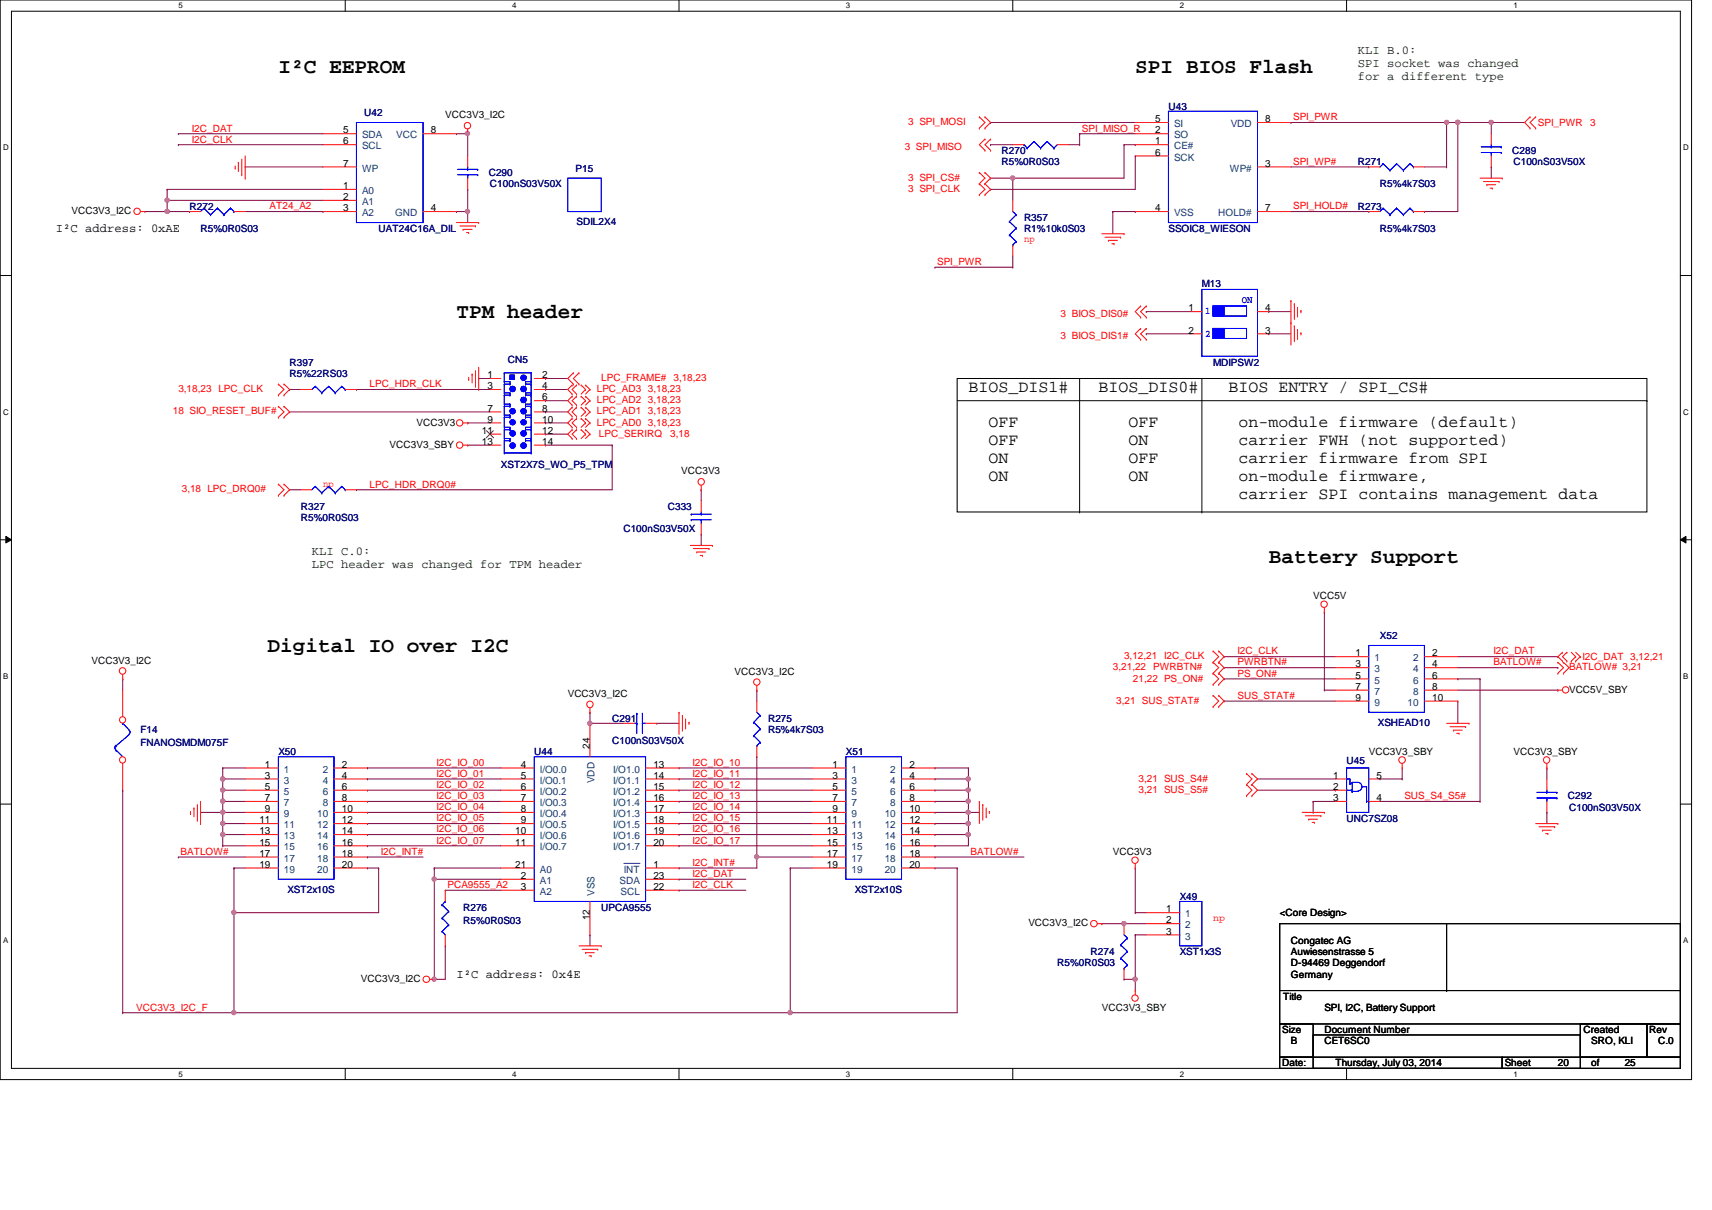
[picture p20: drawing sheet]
<svg xmlns="http://www.w3.org/2000/svg" width="297mm" height="210mm" viewBox="0 0 297 210" stroke-linecap="round" stroke-linejoin="round" font-family="sans-serif">
<defs><g id="words">
<g font-size="3.6">
<text x="48.3" y="12.7">I²C EEPROM</text>
<text x="197" y="12.7">SPI BIOS Flash</text>
<text x="79.2" y="55.2">TPM header</text>
<text x="220.1" y="97.6">Battery Support</text>
<text x="46.4" y="113.1">Digital IO over I2C</text>
</g>
<g font-size="2.9">
<text x="168" y="67.9">BIOS_DIS1#</text>
<text x="190.6" y="67.9">BIOS_DIS0#</text>
<text x="213.1" y="67.9">BIOS ENTRY / SPI_CS#</text>
<text x="171.5" y="74.1">OFF</text>
<text x="171.5" y="77.2">OFF</text>
<text x="195.8" y="74.1">OFF</text>
<text x="195.8" y="77.2">ON</text>
<text x="214.9" y="74.1">on-module firmware (default)</text>
<text x="214.9" y="77.2">carrier FWH (not supported)</text>
<text x="171.5" y="80.3">ON</text>
<text x="171.5" y="83.4">ON</text>
<text x="195.8" y="80.3">OFF</text>
<text x="195.8" y="83.4">ON</text>
<text x="214.9" y="80.3">carrier firmware from SPI</text>
<text x="214.9" y="83.4">on-module firmware,</text>
<text x="214.9" y="86.5">carrier SPI contains management data</text>
</g>
<g font-size="2.1" fill="#004000">
<text x="235.6" y="9.4">KLI B.0:</text>
<text x="235.6" y="11.6">SPI socket was changed</text>
<text x="235.6" y="13.9">for a different type</text>
<text x="54.1" y="96.3">KLI C.0:</text>
<text x="54.1" y="98.5">LPC header was changed for TPM header</text>
</g>
<g font-size="2.1">
<text x="9.7" y="40.3">I²C address: 0xAE</text>
<text x="79.2" y="169.6">I²C address: 0x4E</text>
</g>
<g font-size="1.7" fill="#f00">
<text x="33.3" y="22.8">I2C_DAT</text>
<text x="157.6" y="21.7">3 SPI_MOSI</text>
<text x="187.7" y="22.8">SPI_MISO_R</text>
<text x="224.4" y="20.9">SPI_PWR</text>
<text x="266.8" y="21.9">SPI_PWR</text>
<text x="275.9" y="21.9">3</text>
<text x="33.3" y="24.7">I2C_CLK</text>
<text x="157" y="26">3 SPI_MISO</text>
<text x="224.4" y="28.6">SPI_WP#</text>
<text x="157.6" y="31.4">3 SPI_CS#</text>
<text x="157.6" y="33.3">3 SPI_CLK</text>
<text x="46.8" y="36.3">AT24_A2</text>
<text x="177.7" y="42">np</text>
<text x="224.4" y="36.3">SPI_HOLD#</text>
<text x="162.6" y="46">SPI_PWR</text>
<text x="184" y="54.9">3 BIOS_DIS0#</text>
<text x="184" y="58.8">3 BIOS_DIS1#</text>
<text x="30" y="71.9">18 SIO_RESET_BUF#</text>
<text x="30.9" y="68">3,18,23 LPC_CLK</text>
<text x="64.1" y="67.2">LPC_HDR_CLK</text>
<text x="103.5" y="70">LPC_AD2 3,18,23</text>
<text x="103.5" y="71.9">LPC_AD1 3,18,23</text>
<text x="103.5" y="68">LPC_AD3 3,18,23</text>
<text x="104.3" y="66.1">LPC_FRAME# 3,18,23</text>
<text x="103.5" y="73.8">LPC_AD0 3,18,23</text>
<text x="103.9" y="75.7">LPC_SERIRQ</text>
<text x="116.3" y="75.7">3,18</text>
<text x="31.5" y="85.4">3,18 LPC_DRQ0#</text>
<text x="56" y="84.4">np</text>
<text x="64.1" y="84.6">LPC_HDR_DRQ0#</text>
<text x="214.7" y="113.5">I2C_CLK</text>
<text x="259.1" y="113.5">I2C_DAT</text>
<text x="193.1" y="116.3">3,21,22 PWRBTN#</text>
<text x="195" y="114.3">3,12,21 I2C_CLK</text>
<text x="196.6" y="118.2">21,22 PS_ON#</text>
<text x="214.7" y="117.4">PS_ON#</text>
<text x="214.7" y="115.4">PWRBTN#</text>
<text x="259.1" y="115.4">BATLOW#</text>
<text x="272.2" y="116.3">BATLOW# 3,21</text>
<text x="274.6" y="114.6">I2C_DAT 3,12,21</text>
<text x="193.7" y="122.1">3,21 SUS_STAT#</text>
<text x="214.7" y="121.2">SUS_STAT#</text>
<text x="75.7" y="132.8">I2C_IO_00</text>
<text x="75.7" y="134.7">I2C_IO_01</text>
<text x="75.7" y="136.7">I2C_IO_02</text>
<text x="120.1" y="132.8">I2C_IO_10</text>
<text x="120.1" y="134.7">I2C_IO_11</text>
<text x="120.1" y="136.7">I2C_IO_12</text>
<text x="197.5" y="137.5">3,21 SUS_S5#</text>
<text x="197.5" y="135.6">3,21 SUS_S4#</text>
<text x="75.7" y="138.6">I2C_IO_03</text>
<text x="75.7" y="140.5">I2C_IO_04</text>
<text x="75.7" y="142.5">I2C_IO_05</text>
<text x="120.1" y="138.6">I2C_IO_13</text>
<text x="120.1" y="140.5">I2C_IO_14</text>
<text x="120.1" y="142.5">I2C_IO_15</text>
<text x="243.7" y="138.6">SUS_S4_S5#</text>
<text x="31.3" y="148.3">BATLOW#</text>
<text x="66.1" y="148.3">I2C_INT#</text>
<text x="75.7" y="144.4">I2C_IO_06</text>
<text x="75.7" y="146.3">I2C_IO_07</text>
<text x="120.1" y="144.4">I2C_IO_16</text>
<text x="120.1" y="146.3">I2C_IO_17</text>
<text x="168.4" y="148.3">BATLOW#</text>
<text x="77.6" y="154.1">PCA9555_A2</text>
<text x="120.1" y="152.1">I2C_DAT</text>
<text x="120.1" y="154.1">I2C_CLK</text>
<text x="120.1" y="150.2">I2C_INT#</text>
<text x="210.5" y="159.7">np</text>
<text x="23.6" y="175.3">VCC3V3_I2C_F</text>
</g>
<g font-size="1.7">
<text x="59.5" y="23.2">5</text>
<text x="74.8" y="23.2">8</text>
<text x="77.3" y="20.5">VCC3V3_I2C</text>
<text x="200.4" y="23.2">2</text>
<text x="200.4" y="21.2">5</text>
<text x="219.5" y="21.2">8</text>
<text x="59.5" y="25.1">6</text>
<text x="59.5" y="28.9">7</text>
<text x="200.4" y="25.1">1</text>
<text x="200.4" y="27">6</text>
<text x="219.5" y="28.9">3</text>
<text x="59.5" y="32.8">1</text>
<text x="59.5" y="34.7">2</text>
<text x="12.4" y="37.1">VCC3V3_I2C</text>
<text x="59.5" y="36.7">3</text>
<text x="74.8" y="36.7">4</text>
<text x="200.4" y="36.7">4</text>
<text x="219.5" y="36.7">7</text>
<text x="206.2" y="54">1</text>
<text x="206.2" y="57.9">2</text>
<text x="219.5" y="54">4</text>
<text x="219.5" y="57.9">3</text>
<text x="84.6" y="65.6">1</text>
<text x="94.1" y="65.6">2</text>
<text x="84.6" y="67.5">3</text>
<text x="84.6" y="71.4">7</text>
<text x="94.1" y="67.5">4</text>
<text x="94.1" y="69.5">6</text>
<text x="94.1" y="71.4">8</text>
<text x="67.6" y="77.7">VCC3V3_SBY</text>
<text x="72.3" y="73.8">VCC3V3</text>
<text x="83.6" y="75.3">11</text>
<text x="83.6" y="77.2">13</text>
<text x="84.6" y="73.3">9</text>
<text x="94.1" y="73.3">10</text>
<text x="94.1" y="75.3">12</text>
<text x="94.1" y="77.2">14</text>
<text x="118.2" y="82.3">VCC3V3</text>
<text x="227.8" y="103.9">VCC5V</text>
<text x="235.2" y="113.9">1</text>
<text x="248.5" y="113.9">2</text>
<text x="15.9" y="115.1">VCC3V3_I2C</text>
<text x="127.5" y="117.1">VCC3V3_I2C</text>
<text x="235.2" y="115.8">3</text>
<text x="235.2" y="117.7">5</text>
<text x="235.2" y="119.7">7</text>
<text x="248.5" y="115.8">4</text>
<text x="248.5" y="117.7">6</text>
<text x="248.5" y="119.7">8</text>
<text x="98.5" y="120.9">VCC3V3_I2C</text>
<text x="235.2" y="121.6">9</text>
<text x="248.5" y="121.6">10</text>
<text x="272.2" y="120.1">VCC5V_SBY</text>
<text x="102.3" y="129.9" transform="rotate(-90 102.3 129.9)">24</text>
<text x="237.5" y="131">VCC3V3_SBY</text>
<text x="262.6" y="131">VCC3V3_SBY</text>
<text x="46" y="133.2">1</text>
<text x="46" y="135.1">3</text>
<text x="46" y="137">5</text>
<text x="59.3" y="133.2">2</text>
<text x="59.3" y="135.1">4</text>
<text x="59.3" y="137">6</text>
<text x="90.4" y="133.2">4</text>
<text x="90.4" y="135.1">5</text>
<text x="90.4" y="137">6</text>
<text x="113.4" y="137">15</text>
<text x="113.4" y="135.1">14</text>
<text x="113.4" y="133.2">13</text>
<text x="144.4" y="133.2">1</text>
<text x="144.4" y="135.1">3</text>
<text x="144.4" y="137">5</text>
<text x="157.8" y="133.2">2</text>
<text x="157.8" y="135.1">4</text>
<text x="157.8" y="137">6</text>
<text x="231.3" y="135.1">1</text>
<text x="231.3" y="137">2</text>
<text x="238.8" y="135.1">5</text>
<text x="45" y="142.8">11</text>
<text x="46" y="139">7</text>
<text x="46" y="140.9">9</text>
<text x="59.3" y="139">8</text>
<text x="59.3" y="140.9">10</text>
<text x="59.3" y="142.8">12</text>
<text x="90.4" y="139">7</text>
<text x="90.4" y="140.9">8</text>
<text x="90.4" y="142.8">9</text>
<text x="113.4" y="142.8">18</text>
<text x="113.4" y="140.9">17</text>
<text x="113.4" y="139">16</text>
<text x="143.5" y="142.8">11</text>
<text x="144.4" y="139">7</text>
<text x="144.4" y="140.9">9</text>
<text x="157.8" y="139">8</text>
<text x="157.8" y="140.9">10</text>
<text x="157.8" y="142.8">12</text>
<text x="231.3" y="139">3</text>
<text x="238.8" y="139">4</text>
<text x="45" y="144.7">13</text>
<text x="45" y="146.7">15</text>
<text x="45" y="148.6">17</text>
<text x="59.3" y="144.7">14</text>
<text x="59.3" y="146.7">16</text>
<text x="59.3" y="148.6">18</text>
<text x="89.4" y="144.7">10</text>
<text x="89.4" y="146.7">11</text>
<text x="113.4" y="146.7">20</text>
<text x="113.4" y="144.7">19</text>
<text x="143.5" y="144.7">13</text>
<text x="143.5" y="146.7">15</text>
<text x="143.5" y="148.6">17</text>
<text x="157.8" y="144.7">14</text>
<text x="157.8" y="146.7">16</text>
<text x="157.8" y="148.6">18</text>
<text x="193.1" y="148.3">VCC3V3</text>
<text x="45" y="150.5">19</text>
<text x="59.3" y="150.5">20</text>
<text x="89.4" y="150.5">21</text>
<text x="90.4" y="152.5">2</text>
<text x="90.4" y="154.4">3</text>
<text x="113.4" y="150.5">1</text>
<text x="113.4" y="152.5">23</text>
<text x="113.4" y="154.4">22</text>
<text x="143.5" y="150.5">19</text>
<text x="157.8" y="150.5">20</text>
<text x="102.3" y="159.7" transform="rotate(-90 102.3 159.7)">12</text>
<text x="178.4" y="160.7">VCC3V3_I2C</text>
<text x="202.4" y="158.3">1</text>
<text x="202.4" y="160.2">2</text>
<text x="222" y="159">&lt;Core Design&gt;</text>
<text x="202.4" y="162.1">3</text>
<text x="224" y="163.8">Congatec AG</text>
<text x="224" y="165.7">Auwiesenstrasse 5</text>
<text x="224" y="167.6">D-94469 Deggendorf</text>
<text x="62.6" y="170.3">VCC3V3_I2C</text>
<text x="222.6" y="173.4">Title</text>
<text x="224" y="169.6">Germany</text>
<text x="191.2" y="175.3">VCC3V3_SBY</text>
<text x="222.5" y="179.2">Size</text>
<text x="229.8" y="179.2">Document Number</text>
<text x="229.8" y="175.3">SPI, I2C, Battery Support</text>
<text x="274.7" y="179.2">Created</text>
<text x="286.1" y="179.2">Rev</text>
<text x="222.5" y="185">Date:</text>
<text x="224" y="181.1">B</text>
<text x="229.8" y="181.1">CET6SC0</text>
<text x="231.7" y="185">Thursday, July 03, 2014</text>
<text x="261.1" y="185">Sheet</text>
<text x="270.3" y="185">20</text>
<text x="276.1" y="181.1">SRO, KLI</text>
<text x="276.1" y="185">of</text>
<text x="281.9" y="185">25</text>
<text x="287.7" y="181.1">C.0</text>
</g>
<g font-size="1.7" fill="#000080">
<text x="63.2" y="20.2">U42</text>
<text x="202.7" y="19">U43</text>
<text x="99.9" y="29.8">P15</text>
<text x="173.8" y="26.7">R270</text>
<text x="173.8" y="28.7">R5%0R0S03</text>
<text x="235.6" y="28.7">R271</text>
<text x="262.4" y="26.7">C289</text>
<text x="262.6" y="28.7">C100nS03V50X</text>
<text x="84.8" y="30.6">C290</text>
<text x="85" y="32.5">C100nS03V50X</text>
<text x="239.4" y="32.5">R5%4k7S03</text>
<text x="32.9" y="36.4">R272</text>
<text x="34.8" y="40.2">R5%0R0S03</text>
<text x="65.7" y="40.2">UAT24C16A_DIL</text>
<text x="100" y="39.1">SDIL2X4</text>
<text x="177.7" y="38.3">R357</text>
<text x="177.7" y="40.2">R1%10k0S03</text>
<text x="202.7" y="40.2">SSOIC8_WIESON</text>
<text x="235.6" y="36.4">R273</text>
<text x="239.4" y="40.2">R5%4k7S03</text>
<text x="208.5" y="49.9">M13</text>
<text x="50.2" y="63.4">R397</text>
<text x="50.2" y="65.3">R5%22RS03</text>
<text x="88.1" y="63">CN5</text>
<text x="210.5" y="63.4">MDIPSW2</text>
<text x="86.9" y="81.2">XST2X7S_WO_P5_TPM</text>
<text x="52.2" y="88.5">R327</text>
<text x="115.9" y="88.5">C333</text>
<text x="52.2" y="90.4">R5%0R0S03</text>
<text x="108.2" y="92.4">C100nS03V50X</text>
<text x="239.4" y="110.9">X52</text>
<text x="106.2" y="125.2">C291</text>
<text x="133.3" y="125.2">R275</text>
<text x="239.1" y="125.9">XSHEAD10</text>
<text x="24.4" y="127.1">F14</text>
<text x="24.4" y="129.4">FNANOSMDM075F</text>
<text x="48.3" y="131">X50</text>
<text x="92.7" y="131">U44</text>
<text x="106.2" y="129">C100nS03V50X</text>
<text x="133.3" y="127.1">R5%4k7S03</text>
<text x="146.8" y="131">X51</text>
<text x="233.6" y="132.5">U45</text>
<text x="233.6" y="142.5">UNC7SZ08</text>
<text x="272" y="138.7">C292</text>
<text x="272.2" y="140.6">C100nS03V50X</text>
<text x="49.9" y="154.9">XST2x10S</text>
<text x="148.3" y="154.9">XST2x10S</text>
<text x="80.3" y="158">R276</text>
<text x="80.3" y="160.3">R5%0R0S03</text>
<text x="104.3" y="158">UPCA9555</text>
<text x="204.7" y="156">X49</text>
<text x="183.4" y="167.6">R5%0R0S03</text>
<text x="189.2" y="165.7">R274</text>
<text x="204.7" y="165.7">XST1x3S</text>
</g>
<g font-size="1.7" fill="#004080">
<text x="203.7" y="22.1">SI</text>
<text x="213.5" y="22.1">VDD</text>
<text x="62.8" y="24">SDA</text>
<text x="62.8" y="25.9">SCL</text>
<text x="62.8" y="29.8">WP</text>
<text x="68.7" y="24">VCC</text>
<text x="203.7" y="25.9">CE#</text>
<text x="203.7" y="24">SO</text>
<text x="203.7" y="27.9">SCK</text>
<text x="213.4" y="29.8">WP#</text>
<text x="62.8" y="33.7">A0</text>
<text x="62.8" y="35.6">A1</text>
<text x="62.8" y="37.5">A2</text>
<text x="68.5" y="37.5">GND</text>
<text x="203.7" y="37.5">VSS</text>
<text x="211.4" y="37.5">HOLD#</text>
<text x="238.5" y="114.7">1</text>
<text x="238.5" y="116.6">3</text>
<text x="238.5" y="118.6">5</text>
<text x="245.2" y="114.7">2</text>
<text x="245.2" y="116.6">4</text>
<text x="245.2" y="118.6">6</text>
<text x="238.5" y="120.5">7</text>
<text x="238.5" y="122.4">9</text>
<text x="244.2" y="122.4">10</text>
<text x="245.2" y="120.5">8</text>
<text x="49.3" y="134">1</text>
<text x="49.3" y="135.9">3</text>
<text x="49.3" y="137.9">5</text>
<text x="56" y="134">2</text>
<text x="56" y="135.9">4</text>
<text x="56" y="137.9">6</text>
<text x="93.7" y="134">I/O0.0</text>
<text x="93.7" y="135.9">I/O0.1</text>
<text x="93.7" y="137.9">I/O0.2</text>
<text x="103.2" y="135.8" transform="rotate(-90 103.2 135.8)">VDD</text>
<text x="106.4" y="137.9">I/O1.2</text>
<text x="106.4" y="135.9">I/O1.1</text>
<text x="106.4" y="134">I/O1.0</text>
<text x="147.7" y="134">1</text>
<text x="147.7" y="135.9">3</text>
<text x="147.7" y="137.9">5</text>
<text x="154.5" y="134">2</text>
<text x="154.5" y="135.9">4</text>
<text x="154.5" y="137.9">6</text>
<text x="49.3" y="139.8">7</text>
<text x="49.3" y="141.7">9</text>
<text x="49.3" y="143.7">11</text>
<text x="55" y="141.7">10</text>
<text x="55" y="143.7">12</text>
<text x="56" y="139.8">8</text>
<text x="93.7" y="139.8">I/O0.3</text>
<text x="93.7" y="141.7">I/O0.4</text>
<text x="93.7" y="143.7">I/O0.5</text>
<text x="106.4" y="143.7">I/O1.5</text>
<text x="106.4" y="141.7">I/O1.3</text>
<text x="106.4" y="139.8">I/O1.4</text>
<text x="147.7" y="139.8">7</text>
<text x="147.7" y="141.7">9</text>
<text x="147.7" y="143.7">11</text>
<text x="153.5" y="141.7">10</text>
<text x="153.5" y="143.7">12</text>
<text x="154.5" y="139.8">8</text>
<text x="49.3" y="145.6">13</text>
<text x="49.3" y="147.5">15</text>
<text x="49.3" y="149.5">17</text>
<text x="55" y="145.6">14</text>
<text x="55" y="147.5">16</text>
<text x="55" y="149.5">18</text>
<text x="93.7" y="145.6">I/O0.6</text>
<text x="93.7" y="147.5">I/O0.7</text>
<text x="106.4" y="147.5">I/O1.7</text>
<text x="106.4" y="145.6">I/O1.6</text>
<text x="147.7" y="145.6">13</text>
<text x="147.7" y="147.5">15</text>
<text x="147.7" y="149.5">17</text>
<text x="153.5" y="145.6">14</text>
<text x="153.5" y="147.5">16</text>
<text x="153.5" y="149.5">18</text>
<text x="49.3" y="151.4">19</text>
<text x="55" y="151.4">20</text>
<text x="93.7" y="153.3">A1</text>
<text x="93.7" y="155.2">A2</text>
<text x="93.7" y="151.4">A0</text>
<text x="103.2" y="155.4" transform="rotate(-90 103.2 155.4)">VSS</text>
<text x="107.5" y="153.3">SDA</text>
<text x="107.7" y="155.2">SCL</text>
<text x="108.2" y="151.4">INT</text>
<text x="147.7" y="151.4">19</text>
<text x="153.5" y="151.4">20</text>
<text x="205.7" y="159.1">1</text>
<text x="205.7" y="161">2</text>
<text x="205.7" y="163">3</text>
</g>
<g font-size="1.7" fill="#00f">
<text x="215.5" y="52.6">ON</text>
<text x="209.1" y="54.5">1</text>
<text x="209.1" y="58.4">2</text>
</g>
<g font-size="1.4">
<text x="30.9" y="1.4">5</text>
<text x="88.9" y="1.4">4</text>
<text x="146.8" y="1.4">3</text>
<text x="204.7" y="1.4">2</text>
<text x="262.6" y="1.4">1</text>
<text x=".5" y="26.1">D</text>
<text x="292.1" y="26.1">D</text>
<text x=".5" y="71.9">C</text>
<text x="292.1" y="71.9">C</text>
<text x=".5" y="117.8">B</text>
<text x="292.1" y="117.8">B</text>
<text x=".5" y="163.6">A</text>
<text x="292.1" y="163.6">A</text>
<text x="30.9" y="186.8">5</text>
<text x="88.9" y="186.8">4</text>
<text x="146.8" y="186.8">3</text>
<text x="204.7" y="186.8">2</text>
<text x="262.6" y="186.8">1</text>
</g>
</g></defs>
<path d="M0 0h293.5v187.3h-293.5zM2 1.9h289.5v183.4h-289.5z" fill="none" stroke="#000" stroke-width=".17"/>
<g fill="#fff">
<path d="M30.9 .2h.8v1.5h-.8z"/>
<path d="M30.9 185.5h.8v1.6h-.8z"/>
</g>
<path d="M59.9 0v1.9M59.9 185.3v2" fill="none" stroke="#000" stroke-width=".17"/>
<g fill="#fff">
<path d="M88.9 .2h.7v1.5h-.7z"/>
<path d="M88.9 185.5h.7v1.6h-.7z"/>
</g>
<path d="M117.8 0v1.9M117.8 185.3v2" fill="none" stroke="#000" stroke-width=".17"/>
<g fill="#fff">
<path d="M146.8 .2h.7v1.5h-.7z"/>
<path d="M146.8 185.5h.7v1.6h-.7z"/>
</g>
<path d="M175.7 0v1.9M175.7 185.3v2" fill="none" stroke="#000" stroke-width=".17"/>
<g fill="#fff">
<path d="M204.7 .2h.7v1.5h-.7z"/>
<path d="M204.7 185.5h.7v1.6h-.7z"/>
</g>
<path d="M233.6 0v1.9M233.6 185.3v2" fill="none" stroke="#000" stroke-width=".17"/>
<g fill="#fff">
<path d="M262.6 .2h.8v1.5h-.8z"/>
<path d="M262.6 185.5h.8v1.6h-.8z"/>
<path d="M.5 24.8h1v1.6h-1z"/>
<path d="M292.1 24.8h.9v1.6h-.9z"/>
<path d="M.5 70.7h1v1.5h-1z"/>
<path d="M292.1 70.7h.9v1.5h-.9z"/>
</g>
<path d="M0 47.8h2M291.5 47.8h2" fill="none" stroke="#000" stroke-width=".17"/>
<g fill="#fff">
<path d="M.5 116.5h.9v1.6h-.9z"/>
<path d="M292.1 116.5h.8v1.6h-.8z"/>
</g>
<path d="M0 93.6h2M1 93l1 .6-1 .6zM291.5 93.6l1-.6v1.2zM291.5 93.6h2" fill="none" stroke="#000" stroke-width=".17"/>
<path d="M1 93l1 .6-1 .6zM291.5 93.6l1-.6v1.2z" fill="#000"/>
<g fill="#fff">
<path d="M.5 162.4h.9v1.5h-.9z"/>
<path d="M292.1 162.4h.8v1.5h-.8z"/>
</g>
<path d="M0 139.5h2M291.5 139.5h2" fill="none" stroke="#000" stroke-width=".17"/>
<path d="M193.1 36.7h.1M193.1 36.7v3.9M193.1 36.7h3.9M197 36.7h.1M258.7 21.3h.1M258.7 21.3h5.8" fill="none" stroke="#800040" stroke-width=".17"/>
<circle cx="258.7" cy="21.2" r=".37" fill="#f0f"/>
<circle cx="258.7" cy="21.2" r=".37" fill="none" stroke="#f0f" stroke-width=".17"/>
<path d="M224 29h13.5M224 36.7h13.5M237.5 29h.1M237.5 36.7h.1M247.1 36.7h.1M252.9 21.3h.1M252.9 21.3v15.4h-5.8" fill="none" stroke="#800040" stroke-width=".17"/>
<circle cx="252.9" cy="21.2" r=".37" fill="#f0f"/>
<circle cx="252.9" cy="21.2" r=".37" fill="none" stroke="#f0f" stroke-width=".17"/>
<path d="M247.1 29h3.9M251 21.3h.1M251 29h.1M251 21.3h1.9M251 21.3v7.7" fill="none" stroke="#800040" stroke-width=".17"/>
<circle cx="251" cy="21.2" r=".37" fill="#f0f"/>
<circle cx="251" cy="21.2" r=".37" fill="none" stroke="#f0f" stroke-width=".17"/>
<path d="M175.7 30.9h.1M175.7 30.9h19.3M224 21.3h.1M224 21.3h27M258.7 29h.1M258.7 21.3h.1M258.7 21.3v1.9M258.7 29v1.9" fill="none" stroke="#800040" stroke-width=".17"/>
<circle cx="175.7" cy="30.9" r=".37" fill="#f0f"/>
<circle cx="175.7" cy="30.9" r=".37" fill="none" stroke="#f0f" stroke-width=".17"/>
<g fill="none" stroke="#800040" stroke-width=".17">
<path d="M30.9 23.2h.1M30.9 25.1h.1M30.9 25.1h25.1M30.9 23.2h25.1M42.5 29h.1M42.5 29h13.5M79.2 36.7h.1M79.2 36.7h1.9M81.1 36.7h.1M81.1 32.9h.1M81.1 32.9v5.7M171.9 21.3h.1"/>
<path d="M171.9 25.1h.1M171.9 32.9h.1M171.9 21.3h25.1M171.9 25.1h3.8M171.9 32.9h25.1M198.9 54.1h.1M198.9 57.9h.1M198.9 57.9h7.7M198.9 54.1h7.7M220.1 57.9h.1M220.1 54.1h.1M220.1 57.9h3.9"/>
<path d="M220.1 54.1h3.9"/>
</g>
<circle cx="81.1" cy="36.7" r=".37" fill="#f0f"/>
<circle cx="81.1" cy="36.7" r=".37" fill="none" stroke="#f0f" stroke-width=".17"/>
<path d="M81.1 23.2h.1M81.1 23.2v3.9" fill="none" stroke="#800040" stroke-width=".17"/>
<circle cx="81.1" cy="23.2" r=".38" fill="#f0f"/>
<circle cx="81.1" cy="23.2" r=".38" fill="none" stroke="#f0f" stroke-width=".17"/>
<path d="M79.2 23.2h.1M79.2 23.2h1.9M197 162.2h.1M197 169.9h.1M197 162.2h1.9M197 169.9v1.9" fill="none" stroke="#800040" stroke-width=".17"/>
<circle cx="196.9" cy="169.9" r=".37" fill="#f0f"/>
<circle cx="196.9" cy="169.9" r=".37" fill="none" stroke="#f0f" stroke-width=".17"/>
<path d="M197 150.6h.1M197 158.3h.1M197 150.6v7.7M197 158.3h1.9M195 160.2h.1M195 160.2h3.9" fill="none" stroke="#800040" stroke-width=".17"/>
<circle cx="195" cy="160.2" r=".37" fill="#f0f"/>
<circle cx="195" cy="160.2" r=".37" fill="none" stroke="#f0f" stroke-width=".17"/>
<path d="M25.1 36.7h3.9M29 36.7h.1M29 34.8h.1M29 34.8h27M42.5 36.7h13.5M56 36.7h.1" fill="none" stroke="#800040" stroke-width=".17"/>
<circle cx="29" cy="34.7" r=".37" fill="#f0f"/>
<circle cx="29" cy="34.7" r=".37" fill="none" stroke="#f0f" stroke-width=".17"/>
<path d="M29 36.7h.1M29 34.8v1.9" fill="none" stroke="#800040" stroke-width=".17"/>
<circle cx="29" cy="36.7" r=".37" fill="#f0f"/>
<circle cx="29" cy="36.7" r=".37" fill="none" stroke="#f0f" stroke-width=".17"/>
<path d="M29 32.9h.1M29 34.8h.1M29 36.7h3.9M29 32.9h27M29 32.9v1.9M32.9 36.7h.1M102.4 123.6h.1M102.4 123.6v1.9" fill="none" stroke="#800040" stroke-width=".17"/>
<circle cx="102.3" cy="125.5" r=".38" fill="#f0f"/>
<circle cx="102.3" cy="125.5" r=".38" fill="none" stroke="#f0f" stroke-width=".17"/>
<g fill="none" stroke="#800040" stroke-width=".17">
<path d="M131.3 119.7h.1M131.3 119.7v1.9M102.4 125.5h.1M102.4 125.5h5.8M114 125.5h.1M114 125.5h3.8M117.8 152.5h.1M117.8 154.4h.1M117.8 150.6h.1M117.8 152.5h11.6M117.8 154.4h11.6M131.3 148.7h.1"/>
<path d="M131.3 148.7v1.9h-13.5"/>
</g>
<circle cx="131.3" cy="148.6" r=".38" fill="#f0f"/>
<circle cx="131.3" cy="148.6" r=".38" fill="none" stroke="#f0f" stroke-width=".17"/>
<path d="M75.3 152.5h.1M75.3 152.5h11.6M75.3 152.5v17.4M77.3 154.4h.1M77.3 154.4h9.6M77.3 164.1h.1M77.3 164.1v5.8" fill="none" stroke="#800040" stroke-width=".17"/>
<circle cx="75.3" cy="169.9" r=".37" fill="#f0f"/>
<circle cx="75.3" cy="169.9" r=".37" fill="none" stroke="#f0f" stroke-width=".17"/>
<circle cx="75.3" cy="152.5" r=".37" fill="#f0f"/>
<circle cx="75.3" cy="152.5" r=".37" fill="none" stroke="#f0f" stroke-width=".17"/>
<g fill="none" stroke="#800040" stroke-width=".17">
<path d="M21.3 117.8h.1M21.3 117.8v1.9M21.3 137.1h.1M21.3 137.1v38.6M75.3 150.6h.1M75.3 150.6v1.9M75.3 150.6h11.6M137.1 150.6h.1M137.1 150.6h3.9M137.1 150.6v25.1h-115.8M162.2 150.6h.1M162.2 150.6h3.9"/>
<path d="M166.1 150.6h.1M166.1 150.6v25.1M21.3 175.7h.1M40.6 175.7h.1M75.3 169.9h.1M75.3 169.9h2"/>
</g>
<circle cx="137.1" cy="175.7" r=".37" fill="#f0f"/>
<circle cx="137.1" cy="175.7" r=".37" fill="none" stroke="#f0f" stroke-width=".17"/>
<circle cx="40.6" cy="175.7" r=".37" fill="#f0f"/>
<circle cx="40.6" cy="175.7" r=".37" fill="none" stroke="#f0f" stroke-width=".17"/>
<path d="M40.6 150.6h.1M40.6 158.3h.1M40.6 150.6h1.9M40.6 158.3v17.4" fill="none" stroke="#800040" stroke-width=".17"/>
<circle cx="40.6" cy="158.3" r=".38" fill="#f0f"/>
<circle cx="40.6" cy="158.3" r=".38" fill="none" stroke="#f0f" stroke-width=".17"/>
<g fill="none" stroke="#800040" stroke-width=".17">
<path d="M38.6 133.2h.1M38.6 137.1h.1M38.6 135.1h.1M38.6 135.1v2M38.6 133.2h3.9M38.6 137.1h3.9M30.9 148.7h.1M30.9 148.7h11.6M38.6 146.7h.1M38.6 144.8h.1M38.6 146.7h3.9M38.6 144.8v1.9"/>
<path d="M63.8 150.6h.1M63.8 150.6h1.9M162.2 148.7h.1M162.2 148.7h15.5M137.1 175.7h.1M137.1 175.7h29"/>
</g>
<circle cx="38.6" cy="135.1" r=".38" fill="#f0f"/>
<circle cx="38.6" cy="135.1" r=".38" fill="none" stroke="#f0f" stroke-width=".17"/>
<path d="M38.6 144.8h.1M38.6 144.8h3.9" fill="none" stroke="#800040" stroke-width=".17"/>
<circle cx="38.6" cy="144.8" r=".38" fill="#f0f"/>
<circle cx="38.6" cy="144.8" r=".38" fill="none" stroke="#f0f" stroke-width=".17"/>
<path d="M38.6 142.9h.1M38.6 142.9v1.9" fill="none" stroke="#800040" stroke-width=".17"/>
<circle cx="38.7" cy="142.8" r=".37" fill="#f0f"/>
<circle cx="38.7" cy="142.8" r=".37" fill="none" stroke="#f0f" stroke-width=".17"/>
<path d="M38.6 142.9h.1M38.6 140.9h.1M38.6 142.9h3.9M38.6 140.9v2M38.6 140.9h3.9" fill="none" stroke="#800040" stroke-width=".17"/>
<circle cx="38.7" cy="140.9" r=".37" fill="#f0f"/>
<circle cx="38.7" cy="140.9" r=".37" fill="none" stroke="#f0f" stroke-width=".17"/>
<path d="M38.6 139h.1M38.6 139v1.9" fill="none" stroke="#800040" stroke-width=".17"/>
<circle cx="38.6" cy="139" r=".38" fill="#f0f"/>
<circle cx="38.6" cy="139" r=".38" fill="none" stroke="#f0f" stroke-width=".17"/>
<path d="M38.6 139h.1M38.6 137.1h.1M38.6 139h3.9M38.6 137.1v1.9" fill="none" stroke="#800040" stroke-width=".17"/>
<circle cx="38.7" cy="137" r=".37" fill="#f0f"/>
<circle cx="38.7" cy="137" r=".37" fill="none" stroke="#f0f" stroke-width=".17"/>
<g fill="none" stroke="#800040" stroke-width=".17">
<path d="M38.6 135.1h.1M38.6 133.2h.1M38.6 135.1h3.9M38.6 133.2v1.9M63.8 133.2h.1M63.8 135.1h.1M63.8 137.1h.1M63.8 139h.1M63.8 135.1h23.1M63.8 133.2h23.1M63.8 137.1h23.1M63.8 139h23.1"/>
<path d="M117.8 133.2h.1M117.8 135.1h.1M117.8 137.1h.1M117.8 139h.1M117.8 135.1h23.2M117.8 133.2h23.2M117.8 137.1h23.2M117.8 139h23.2M131.3 131.3h.1M131.3 131.3v17.4M34.8 140.9h.1M34.8 140.9h3.8"/>
<path d="M63.8 140.9h.1M63.8 142.9h.1M63.8 144.8h.1M63.8 146.7h.1M63.8 148.7h.1M63.8 140.9h23.1M63.8 142.9h23.1M63.8 144.8h23.1M63.8 146.7h23.1M63.8 148.7h9.6M117.8 140.9h.1M117.8 142.9h.1"/>
<path d="M117.8 144.8h.1M117.8 146.7h.1M117.8 140.9h23.2M117.8 142.9h23.2M117.8 144.8h23.2M117.8 146.7h23.2M131.3 148.7h.1M131.3 148.7h9.7M162.2 146.7h.1M168 144.8h.1M168 144.8v1.9h-5.8"/>
</g>
<circle cx="168" cy="144.8" r=".38" fill="#f0f"/>
<circle cx="168" cy="144.8" r=".38" fill="none" stroke="#f0f" stroke-width=".17"/>
<path d="M162.2 133.2h.1M162.2 135.1h.1M162.2 137.1h.1M162.2 139h.1M162.2 133.2h5.8M162.2 137.1h5.8M162.2 139h5.8M168 133.2h.1M168 139h.1M168 133.2v1.9h-5.8M168 139v1.9h-5.8M162.2 140.9h.1" fill="none" stroke="#800040" stroke-width=".17"/>
<circle cx="168" cy="139" r=".38" fill="#f0f"/>
<circle cx="168" cy="139" r=".38" fill="none" stroke="#f0f" stroke-width=".17"/>
<path d="M162.2 142.9h.1M162.2 142.9h5.8M168 142.9h.1M168 142.9v1.9" fill="none" stroke="#800040" stroke-width=".17"/>
<circle cx="168" cy="142.8" r=".37" fill="#f0f"/>
<circle cx="168" cy="142.8" r=".37" fill="none" stroke="#f0f" stroke-width=".17"/>
<g fill="none" stroke="#800040" stroke-width=".17">
<path d="M252.9 21.3h.1M252.9 21.3h5.8M212.4 117.8h.1M212.4 115.8h.1M212.4 113.9h.1M212.4 117.8h19.3M212.4 113.9h19.3M212.4 115.8h19.3M229.8 119.7h.1M229.8 106.2h.1M229.8 119.7h1.9M229.8 106.2v13.5"/>
<path d="M252.9 117.8h.1M252.9 117.8h3.9M252.9 119.7h17.4M252.9 113.9h17.4M252.9 115.8h17.4M256.8 117.8h.1M256.8 117.8v21.2M270.3 113.9h.1M270.3 115.8h.1M270.3 119.7h.1M212.4 121.6h.1M212.4 121.6h19.3"/>
<path d="M218.2 135.1h.1M218.2 135.1h13.5M218.2 137.1h13.5M227.8 139h.1M227.8 139h3.9M227.8 139v1.9M231.7 137.1h.1M239.4 135.1h.1M239.4 135.1h3.9M239.4 139h17.4M243.3 135.1h.1M243.3 133.2v1.9"/>
<path d="M252.9 121.6h.1M252.9 121.6v3.9M256.8 139h.1M268.4 133.2h.1M268.4 133.2v1.9M162.2 144.8h.1M162.2 144.8h5.8M168 140.9h.1M168 140.9h1.9M227.8 140.9h.1M268.4 140.9h.1M268.4 140.9v2"/>
<path d="M102.4 162.2h.1M102.4 162.2v1.9M191.2 160.2h.1M191.2 160.2h3.8M195 169.9h.1M197 162.2h.1M197 162.2v7.7h-2"/>
</g>
<circle cx="252.9" cy="21.2" r=".37" fill="#f0f"/>
<circle cx="252.9" cy="21.2" r=".37" fill="none" stroke="#f0f" stroke-width=".17"/>
<g fill="none" stroke="#800040" stroke-width=".17">
<path d="M171.9 30.9h.1M171.9 30.9h3.8M175.7 30.9h.1M175.7 30.9v3.9M185.4 25.1h1.9M187.3 25.1h.1M187.3 23.2h.1M187.3 23.2h9.7M187.3 23.2v1.9M195 25.1h.1M195 25.1h2M195 25.1v5.8"/>
<path d="M197 27.1h.1M197 25.1h.1M197 27.1v5.8M162.2 46.4h.1M162.2 46.4h13.5M175.7 46.4h.1M175.7 44.4v2M168 137.1h.1M168 137.1v1.9M40.6 158.3h.1M40.6 150.6h.1M40.6 150.6v7.7"/>
<path d="M65.7 150.6h.1M65.7 150.6v7.7h-25.1"/>
</g>
<circle cx="168" cy="137" r=".37" fill="#f0f"/>
<circle cx="168" cy="137" r=".37" fill="none" stroke="#f0f" stroke-width=".17"/>
<path d="M168 140.9h.1M168 140.9v2" fill="none" stroke="#800040" stroke-width=".17"/>
<circle cx="168" cy="140.9" r=".37" fill="#f0f"/>
<circle cx="168" cy="140.9" r=".37" fill="none" stroke="#f0f" stroke-width=".17"/>
<path d="M168 135.1h.1M168 135.1v2" fill="none" stroke="#800040" stroke-width=".17"/>
<circle cx="168" cy="135.1" r=".38" fill="#f0f"/>
<circle cx="168" cy="135.1" r=".38" fill="none" stroke="#f0f" stroke-width=".17"/>
<g fill="none" stroke="#800040" stroke-width=".17">
<path d="M50.2 67.6h.1M50.2 71.5h.1M50.2 67.6h2M50.2 71.5h34.8M61.8 67.6h.1M61.8 67.6h23.2M81.1 73.4h.1M81.1 77.2h.1M81.1 73.4h3.9M81.1 77.2h3.9M83.1 65.7h.1M83.1 65.7h1.9"/>
<path d="M94.7 65.7h.1M94.7 75.3h.1M94.7 67.6h.1M94.7 69.5h.1M94.7 71.5h.1M94.7 73.4h.1M94.7 77.2h.1M94.7 65.7h3.8M94.7 75.3h3.8M94.7 67.6h3.8M94.7 69.5h3.8M94.7 71.5h3.8"/>
<path d="M94.7 73.4h3.8M94.7 77.2h11.5M106.2 77.2h.1M106.2 77.2v7.8h-44.4M50.2 85h.1M50.2 85h2M61.8 85h.1M121.7 85h.1M121.7 92.7h.1M121.7 85v1.9M121.7 92.7v1.9"/>
</g>
<g fill="none" stroke="#f00" stroke-width=".17">
<path d="M24.4 36.7h.7M25.1 36.7h.1M32.9 36.7h1.9M40.6 36.7h1.9M40.8 29.2h.1M40.8 28.8v.4M41.4 28.2h.1M41.4 28.2v1.6M41.9 30.3h.1M41.9 27.6v2.7M42.5 30.9h.1M42.5 27.1v3.8"/>
<path d="M56 36.7h5.8M56 25.1h5.8M56 23.2h5.8M56 29h5.8M56 32.9h5.8M56 34.8h5.8M73.4 36.7h5.8M73.4 23.2h5.8M79.2 38.6h3.9M79.8 39.2h2.7M80.3 39.8h.1M80.3 39.8h1.6"/>
<path d="M81.1 23.2h.1M81.1 22.4v.8M82.5 39.2h.1M83.1 38.6h.1M169.9 20.3h.1M169.9 22.2h.1M169.9 29.9h.1M169.9 31.9h.1M169.9 33.8h.1M169.9 20.3l1 1-1 .9M169.9 29.9l1 1-1 1M169.9 31.9l1 1-1 .9"/>
<path d="M170.9 22.2h.1M170.9 20.3h.1M170.9 31.9h.1M170.9 29.9h.1M170.9 33.8h.1M170.9 24.1h.1M170.9 26.1h.1M170.9 20.3l1 1-1 .9M170.9 29.9l1 1-1 1M170.9 31.9l1 1-1 .9M170.9 24.1l-1 1 1 1M171.9 24.1h.1"/>
<path d="M171.9 26.1h.1M171.9 24.1l-1 1 1 1M197 36.7h5.7M197 25.1h5.7M197 23.2h5.7M197 21.3h5.7M197 27.1h5.7M218.2 36.7h5.8M218.2 29h5.8M218.2 21.3h5.8M237.5 36.7h1.9M237.5 29h1.9"/>
<path d="M245.2 36.7h1.9M245.2 29h1.9M256.8 30.9h3.8M257.4 31.5h2.7M258 32h.1M258 32h1.5M258.5 32.6h.4M258.9 32.6h.1M260.1 31.5h.1M260.6 30.9h.1M265.5 20.3h.1M265.5 22.2h.1"/>
<path d="M265.5 20.3l-1 1 1 .9M266.4 22.2h.1M266.4 20.3h.1M266.4 20.3l-.9 1 .9 .9M80.9 40.3h.4M81.3 40.3h.1M191.2 40.6h3.8M191.7 41.1h2.7M192.3 41.7h.1M192.3 41.7h1.6M192.9 42.3h.4M193.3 42.3h.1"/>
<path d="M194.4 41.1h.1M195 40.6h.1M197.9 53.1h.1M197.9 55h.1M197.9 57h.1M197.9 58.9h.1M197.9 53.1l-.9 1 .9 .9M197.9 57l-.9 .9 .9 1M198.9 53.1h.1M198.9 55h.1M198.9 57h.1M198.9 58.9h.1"/>
<path d="M198.9 53.1l-1 1 1 .9M198.9 57l-1 .9 1 1M224 52.2h.1M224 56h.1M224 52.2v7.7M224.6 52.7h.1M224.6 56.6h.1M224.6 52.7v2.7M224.6 56.6v2.7M225.1 54.8h.1M225.1 58.7h.1M225.1 53.3v1.5"/>
<path d="M225.1 57.1v1.6M225.7 53.9h.1M225.7 57.7h.1M225.7 53.9v.4M225.7 57.7v.4M48.3 66.6h.1M48.3 68.5h.1M48.3 70.5h.1M48.3 72.4h.1M48.3 66.6l1 1-1 .9M48.3 70.5l1 1-1 .9M49.3 68.5h.1"/>
<path d="M49.3 66.6h.1M49.3 72.4h.1M49.3 70.5h.1M49.3 66.6l.9 1-.9 .9M49.3 70.5l.9 1-.9 .9M80.3 73.4h.8M80.3 77.2h.8M81.1 73.4h.1M81.1 77.2h.1M81.3 65.8h.1M81.3 65.4v.4M81.9 64.9h.1"/>
<path d="M81.9 64.9v1.5M82.5 67h.1M82.5 64.3v2.7M83.1 67.6h.1M83.1 63.7v3.9M99.3 76.1h.1M99.3 74.5h.1M99.3 74.1h.1M99.3 72.6h.1M99.3 70.3h.1M99.3 68.7h.1M99.3 72.2h.1"/>
<path d="M99.3 70.7h.1M99.3 68.4h.1M99.3 66.8h.1M99.3 74.5l-.8 .8 .8 .8M99.3 70.7l-.8 .8 .8 .7M99.3 72.6l-.8 .8 .8 .7M99.3 68.7l-.8 .8 .8 .8M99.3 66.8l-.8 .8 .8 .8M99.5 66.6h.1M99.5 64.7h.1M99.5 64.7l-1 1 1 .9M100 76.1h.1"/>
<path d="M100 74.5h.1M100 74.1h.1M100 72.6h.1M100 70.3h.1M100 68.7h.1M100 72.2h.1M100 70.7h.1M100 68.4h.1M100 66.8h.1M100 74.5l-.7 .8 .7 .8M100 72.6l-.7 .8 .7 .7M100 68.7l-.7 .8 .7 .8"/>
<path d="M100 70.7l-.7 .8 .7 .7M100 66.8l-.7 .8 .7 .8M100.5 64.7h.1M100.5 66.6h.1M100.5 64.7l-1 1 1 .9M100.8 74.5h.1M100.8 72.6h.1M100.8 68.7h.1M100.8 70.7h.1M100.8 66.8h.1M100.8 74.5l.8 .8M100.8 72.6l.8 .8"/>
<path d="M100.8 68.7l.8 .8M100.8 70.7l.8 .8M100.8 66.8l.8 .8M101.6 74.5h.1M101.6 75.3h.1M101.6 72.6h.1M101.6 73.4h.1M101.6 68.7h.1M101.6 69.5h.1M101.6 70.7h.1M101.6 71.5h.1M101.6 66.8h.1"/>
<path d="M101.6 67.6h.1M101.6 68.7l.8 .8M101.6 74.5l.8 .8M101.6 75.3l-.8 .8M101.6 72.6l.8 .8M101.6 73.4l-.8 .7M101.6 69.5l-.8 .8M101.6 70.7l.8 .8M101.6 71.5l-.8 .7M101.6 66.8l.8 .8M101.6 67.6l-.8 .8M102.4 75.3h.1"/>
<path d="M102.4 73.4h.1M102.4 69.5h.1M102.4 71.5h.1M102.4 67.6h.1M102.4 71.5l-.8 .7M102.4 75.3l-.8 .8M102.4 69.5l-.8 .8M102.4 73.4l-.8 .7M102.4 67.6l-.8 .8M48.3 84h.1M48.3 85.9h.1M48.3 84l1 1-1 .9"/>
<path d="M49.3 85.9h.1M49.3 84h.1M49.3 84l.9 1-.9 .9M119.8 94.6h3.8M120.3 95.2h2.7M120.9 95.8h.1M120.9 95.8h1.5M121.5 96.4h.4M121.7 85h.1M121.7 84.2v.8M121.7 86.9v1.9M121.7 90.8v1.9"/>
<path d="M121.9 96.4h.1M123 95.2h.1M123.6 94.6h.1M21.3 117.8h.1M21.3 117v.8M131.3 119.7h.1M131.3 118.9v.8M210.5 112.9h.1M210.5 114.9h.1M210.5 116.8h.1M210.5 118.7h.1M210.5 112.9l1 1-1 1"/>
<path d="M210.5 116.8l1 1-1 .9M210.5 114.9l1 .9-1 1M211.5 114.9h.1M211.5 112.9h.1M211.5 118.7h.1M211.5 116.8h.1M211.5 112.9l.9 1-.9 1M211.5 116.8l.9 1-.9 .9M211.5 114.9l.9 .9-.9 1M229.8 106.2h.1M229.8 105.4v.8M231.7 119.7h5.8"/>
<path d="M231.7 113.9h5.8M231.7 115.8h5.8M231.7 117.8h5.8M247.1 119.7h5.8M247.1 113.9h5.8M247.1 115.8h5.8M247.1 117.8h5.8M270.3 119.7h.1M270.3 116.8h.1M270.3 114.9h.1M270.3 119.7h.8M270.3 114.9l1 .9-1 1"/>
<path d="M271.1 113.2h.1M271.1 114.7h.1M271.1 113.2l-.8 .7 .8 .8M271.3 116.8h.1M271.3 114.9h.1M271.3 114.9l.9 .9-.9 1M271.9 113.2h.1M271.9 114.7h.1M271.9 113.2l-.8 .7 .8 .8M272.6 114.7h.1M272.6 113.2l.8 .7M273.4 114.7h.1"/>
<path d="M273.4 113.9h.1M273.4 113.2l.8 .7M273.4 113.9l-.8 .8M274.2 113.9h.1M274.2 113.9l-.8 .8M34.2 139.6v2.7M34.8 139v3.9M42.5 133.2h5.8M42.5 135.1h5.8M42.5 137.1h5.8M42.5 139h5.8M58 133.2h5.8"/>
<path d="M58 135.1h5.8M58 137.1h5.8M58 139h5.8M102.4 123.6h.1M102.4 122.8v.8M108.2 125.5h1.9M112 125.5h2M117.8 123.6h.1M117.8 123.6v3.8M118.4 124.1h.1M118.4 124.1v2.7M119 126.3h.1"/>
<path d="M119 124.7v1.6M119.5 125.3h.1M119.5 125.3v.4M141 133.2h5.8M141 135.1h5.8M141 137.1h5.8M141 139h5.8M156.4 133.2h5.8M156.4 135.1h5.8M156.4 137.1h5.8M156.4 139h5.8M169.9 139h.1"/>
<path d="M169.9 139v3.9M170.5 139.6h.1M170.5 139.6v2.7M210.5 120.6h.1M210.5 122.6h.1M210.5 120.6l1 1-1 1M211.5 122.6h.1M211.5 120.6h.1M211.5 120.6l.9 1-.9 1M216.3 136.1h.1M216.3 138h.1M216.3 134.2h.1"/>
<path d="M216.3 136.1l.9 1-.9 .9M216.3 134.2l.9 .9-.9 1M217.2 138h.1M217.2 136.1h.1M217.2 134.2h.1M217.2 136.1l1 1-1 .9M217.2 134.2l1 .9-1 1M231.7 121.6h5.8M243.3 133.2h.1M243.3 132.5v.7M247.1 121.6h5.8M251 125.5h3.9"/>
<path d="M251.6 126.1h2.7M252.2 126.7h.1M252.2 126.7h1.5M252.7 127.2h.4M253.1 127.2h.1M254.3 126.1h.1M254.9 125.5h.1M268.4 133.2h.1M268.4 132.5v.7M268.4 135.1v2M268.4 139v1.9M33.1 141.1h.1"/>
<path d="M33.1 140.8v.3M33.7 140.2h.1M33.7 140.2v1.5M34.2 142.3h.1M34.8 142.9h.1M42.5 140.9h5.8M42.5 142.9h5.8M42.5 144.8h5.8M42.5 146.7h5.8M42.5 148.7h5.8M42.5 150.6h5.8M58 140.9h5.8"/>
<path d="M58 142.9h5.8M58 144.8h5.8M58 146.7h5.8M58 148.7h5.8M58 150.6h5.8M141 140.9h5.8M141 142.9h5.8M141 144.8h5.8M141 146.7h5.8M141 148.7h5.8M141 150.6h5.8M156.4 140.9h5.8"/>
<path d="M156.4 142.9h5.8M156.4 144.8h5.8M156.4 146.7h5.8M156.4 148.7h5.8M156.4 150.6h5.8M171.1 141.7h.1M171.1 140.2v1.5M171.7 140.8h.1M171.7 140.8v.3M197 150.6h.1M197 149.8v.8M198.9 158.3h5.8"/>
<path d="M225.9 140.9h3.9M226.5 141.5h2.7M227.1 142.1h.1M227.1 142.1h1.5M227.7 142.7h.3M228 142.7h.1M229.2 141.5h.1M229.8 140.9h.1M266.4 142.9h3.9M267 143.4h2.7M267.6 144h.1M267.6 144h1.6"/>
<path d="M268.2 144.6h.4M268.6 144.6h.1M269.7 143.4h.1M270.3 142.9h.1M74.6 169.9h.7M75.3 169.9h.1M100.5 164.1h3.8M101 164.7h2.7M101.6 165.3h.1M101.6 165.3h1.5M102.2 165.8h.4M102.6 165.8h.1"/>
<path d="M103.7 164.7h.1M104.3 164.1h.1M190.4 160.2h.8M191.2 160.2h.1M197 171.8h.1M197 171.8v.8M198.9 160.2h5.8M198.9 162.2h5.8"/>
<circle cx="23.8" cy="36.7" r=".56"/>
<circle cx="81.1" cy="21.8" r=".56"/>
<circle cx="79.7" cy="77.2" r=".56"/>
<circle cx="79.7" cy="73.4" r=".56"/>
<circle cx="121.6" cy="83.6" r=".56"/>
<circle cx="21.3" cy="116.4" r=".57"/>
<circle cx="131.3" cy="118.3" r=".56"/>
<circle cx="229.7" cy="104.8" r=".56"/>
<circle cx="271.6" cy="119.7" r=".56"/>
<circle cx="102.3" cy="122.2" r=".56"/>
<circle cx="243.3" cy="131.8" r=".57"/>
<circle cx="268.3" cy="131.8" r=".56"/>
<circle cx="196.9" cy="149.2" r=".56"/>
<circle cx="74" cy="169.9" r=".56"/>
<circle cx="189.8" cy="160.2" r=".56"/>
<circle cx="196.9" cy="173.1" r=".56"/>
</g>
<g fill="none" stroke="#000" stroke-width=".17">
<path d="M166.1 65.7h119.6v23.1h-119.6zM166.1 69.5h119.6M187.3 65.7v23.1M208.5 65.7v23.1M285.7 69.5h.1M187.3 88.8h.1M208.5 88.8h.1M222 160.2h69.5v11.6h-69.5zM222 171.8h69.5v5.8h-69.5zM222 177.6h5.8v5.8h-5.8zM227.8 179.5h46.4v5.8h-46.4zM251 171.8h.1"/>
<path d="M251 160.2v11.6M274.2 177.6h11.5v5.8h-11.5zM285.7 177.6h5.8v5.8h-5.8zM222 183.4h38.6v1.9h-38.6zM260.6 183.4h30.9v1.9h-30.9z"/>
</g>
<g fill="none" stroke="#00f" stroke-width=".17">
<path d="M202.7 19.3h15.5v19.3h-15.5zM35.4 36.1h.1M35.4 36.1l-.6 .6M35.4 36.1l1.1 1.2M36.5 37.3h.1M37.7 36.1h.1M37.7 36.1l-1.2 1.2M37.7 36.1l1.2 1.2M38.9 37.3h.1M40 36.1h.1M40 36.1l-1.1 1.2M40 36.1l.6 .6"/>
<path d="M40.6 36.7h.1M61.8 21.3h11.6v17.3h-11.6zM240 28.4h.1M240 36.1h.1M240 28.4l-.6 .6M240 28.4l1.2 1.1M240 36.1l-.6 .6M240 36.1l1.2 1.2M241.2 29.5h.1M241.2 37.3h.1M242.3 28.4h.1M242.3 36.1h.1"/>
<path d="M242.3 28.4l-1.1 1.1M242.3 28.4l1.2 1.1M242.3 36.1l-1.1 1.2M242.3 36.1l1.2 1.2M243.5 29.5h.1M243.5 37.3h.1M244.6 28.4h.1M244.6 36.1h.1M244.6 28.4l-1.1 1.1M244.6 28.4l.6 .6M244.6 36.1l-1.1 1.2M244.6 36.1l.6 .6"/>
<path d="M245.2 29h.1M245.2 36.7h.1M210.5 53.1h5.8v1.7h-5.8zM119.9 90.2h.1M119.9 89.2h.1M119.9 90.2h3.5M119.9 89.2h3.5M121.7 89.2h.1M121.7 90.2h.1M121.7 88.8v.4M121.7 90.2v.6M237.5 112h9.6v11.6h-9.6z"/>
<path d="M48.3 131.3h9.7v21.2h-9.7zM110.1 125.5h.4M110.5 125.5h.1M110.5 123.7h.1M110.5 123.7v3.5M111.5 123.7h.1M111.5 125.5h.1M111.5 125.5h.5M111.5 123.7v3.5M146.8 131.3h9.6v21.2h-9.6zM266.7 138.4h3.4M266.7 137.5h3.4"/>
<path d="M268.4 137.5h.1M268.4 138.4h.1M268.4 137.1v.4M268.4 138.4v.6M270.1 138.4h.1M270.1 137.5h.1M204.7 156.4h3.8v7.7h-3.8z"/>
</g>
<path d="M210.5 53.1h1.9v1.7h-1.9z" fill-rule="evenodd" fill="#00f"/>
<path d="M210.5 53.1h1.9v1.7h-1.9z" fill="none" stroke="#00f" stroke-width=".17"/>
<path d="M210.5 57h1.9v1.7h-1.9z" fill-rule="evenodd" fill="#00f"/>
<path d="M208.5 50.2h9.7v11.6h-9.7zM210.5 57h1.9v1.7h-1.9zM210.5 57h5.8v1.7h-5.8zM210.5 53.1h5.8v1.7h-5.8z" fill="none" stroke="#00f" stroke-width=".17"/>
<path d="M210.5 53.1h1.9v1.7h-1.9z" fill-rule="evenodd" fill="#00f"/>
<path d="M210.5 53.1h1.9v1.7h-1.9z" fill="none" stroke="#00f" stroke-width=".17"/>
<path d="M210.5 57h1.9v1.7h-1.9z" fill-rule="evenodd" fill="#00f"/>
<g fill="none" stroke="#00f" stroke-width=".17">
<path d="M79.4 30.3h3.5M79.4 29.4h3.5M81.1 29.4h.1M81.1 30.3h.1M81.1 29v.4M81.1 30.3v.6M82.9 30.3h.1M82.9 29.4h.1M98.5 30.9h5.8v5.8h-5.8zM175.1 38.4h.1M175.1 38.4l1.2 1.2M175.7 36.7l.6 .6"/>
<path d="M176.3 37.3h.1M176.3 39.6h.1M176.3 37.3l-1.2 1.1M176.3 39.6l-1.2 1.2M177.7 25.1h.1M177.7 25.1l.5 .6M178.2 25.7h.1M179.4 24.6h.1M179.4 24.6l1.1 1.1M179.4 24.6l-1.2 1.1M180.5 25.7h.1M181.7 24.6h.1"/>
<path d="M181.7 24.6l1.2 1.1M181.7 24.6l-1.2 1.1M182.9 25.7h.1M183.4 25.1l-.5 .6M257 26.5h3.5M257 25.5h3.5M258.7 25.5h.1M258.7 26.5h.1M258.7 25.1v.4M258.7 26.5v.6M260.5 26.5h.1M260.5 25.5h.1"/>
<path d="M175.1 40.8h.1M175.1 40.8l1.2 1.1M175.7 42.5h.1M176.3 41.9h.1M176.3 41.9l-.6 .6M208.5 50.2h9.7v11.6h-9.7zM210.5 57h1.9v1.7h-1.9zM210.5 57h5.8v1.7h-5.8zM54.7 67h.1M54.7 67l-.6 .6M54.7 67l1.1 1.2M55.8 68.2h.1"/>
<path d="M57 67h.1M57 67l-1.2 1.2M57 67l1.2 1.2M58.2 68.2h.1M59.3 67h.1M59.3 67l-1.1 1.2M59.3 67l.6 .6M59.9 67.6h.1M130.8 125.3h.1M130.8 127.6h.1M130.8 125.3l1.1 1.1M130.8 127.6l1.1 1.2"/>
<path d="M131.3 129.4h.1M131.3 123.6l.6 .5M131.9 124.1h.1M131.9 126.4h.1M131.9 128.8h.1M131.9 124.1l-1.1 1.2M131.9 126.4l-1.1 1.2M131.9 128.8l-.6 .6"/>
</g>
<g fill="none" stroke="#f00" stroke-width=".17">
<path d="M81.1 27.1v1.9M81.1 30.9v2M175.7 25.1h2M175.7 34.8v1.9M183.4 25.1h2M258.7 23.2v1.9M258.7 27.1v1.9M175.7 42.5v1.9M206.6 54.1h1.9M206.6 57.9h1.9M218.2 54.1h1.9M218.2 57.9h1.9"/>
<path d="M52.2 67.6h1.9M59.9 67.6h1.9M131.3 121.6v2M131.3 129.4v1.9"/>
</g>
<path d="M88.5 65.1h.7v.7h-.7z" fill-rule="evenodd" fill="#00f"/>
<path d="M87.5 66.2h.1M87.5 66.6h.1M87.5 64.7h.1M87.5 64.7v1.5M87.5 66.6h1M87.5 64.7h4.7M88.5 65.1h.7v.7h-.7z" fill="none" stroke="#00f" stroke-width=".17"/>
<circle cx="88.9" cy="67.5" r=".47" fill="#00f"/>
<circle cx="88.9" cy="67.5" r=".47" fill="none" stroke="#00f" stroke-width=".17"/>
<circle cx="88.9" cy="71.3" r=".47" fill="#00f"/>
<circle cx="88.9" cy="71.3" r=".47" fill="none" stroke="#00f" stroke-width=".17"/>
<circle cx="90.8" cy="71.3" r=".47" fill="#00f"/>
<circle cx="90.8" cy="71.3" r=".47" fill="none" stroke="#00f" stroke-width=".17"/>
<circle cx="90.8" cy="67.5" r=".47" fill="#00f"/>
<circle cx="90.8" cy="67.5" r=".47" fill="none" stroke="#00f" stroke-width=".17"/>
<circle cx="90.8" cy="69.4" r=".47" fill="#00f"/>
<circle cx="90.8" cy="69.4" r=".47" fill="none" stroke="#00f" stroke-width=".17"/>
<circle cx="90.8" cy="65.5" r=".47" fill="#00f"/>
<g fill="none" stroke="#00f" stroke-width=".17">
<path d="M92.2 66.2h.1M92.2 64.7v1.5"/>
<circle cx="90.8" cy="65.5" r=".47"/>
</g>
<circle cx="90.8" cy="73.3" r=".46" fill="#00f"/>
<circle cx="90.8" cy="73.3" r=".46" fill="none" stroke="#00f" stroke-width=".17"/>
<circle cx="88.9" cy="73.3" r=".46" fill="#00f"/>
<g fill="none" stroke="#00f" stroke-width=".17">
<path d="M87.5 68.2h.1M87.5 66.2h.1M87.5 70.1h.1M87.5 68.5h.1M87.5 72h.1M87.5 70.5h.1M87.5 74.1h.1M87.5 72.4h.1M87.5 74.5h.1M87.5 76.1h.1M87.5 66.2h1v.4M87.5 66.6v1.6"/>
<path d="M87.5 68.5v1.6M87.5 70.5v1.5M87.5 72.4v1.7M87.5 74.5v1.6M87.5 68.2h1M87.5 70.1h1M87.5 68.5h1M87.5 72h1M87.5 70.5h1M87.5 72.4h1M87.5 74.5h1M87.5 74.1h1"/>
<path d="M88.5 66.6h.1M88.5 68.2h.1M88.5 68.5h.1M88.5 70.1h.1M88.5 70.5h.1M88.5 72h.1M88.5 72.4h.1M88.5 74.5h.1M88.5 74.1h.1M88.5 68.2v.3M88.5 70.1v.4M88.5 72v.4"/>
<path d="M88.5 74.1v.4M91.2 66.6h.1M91.2 68.5h.1M91.2 70.5h.1M91.2 72.4h.1M91.2 74.5h.1M91.2 66.6h1M91.2 68.5h1M91.2 70.5h1M91.2 72.4h1M91.2 74.5h1M92.2 68.2h.1"/>
<path d="M92.2 66.2h.1M92.2 66.6h.1M92.2 70.1h.1M92.2 68.5h.1M92.2 72h.1M92.2 70.5h.1M92.2 74.1h.1M92.2 72.4h.1M92.2 74.5h.1M92.2 76.1h.1M92.2 66.6v1.6M92.2 68.5v1.6"/>
<path d="M92.2 70.5v1.5M92.2 72.4v1.7M92.2 74.5v1.6M92.2 68.2h-1v.3M92.2 66.2h-1v.4M92.2 70.1h-1v.4M92.2 72h-1v.4M92.2 74.1h-1v.4"/>
<circle cx="88.9" cy="73.3" r=".46"/>
</g>
<circle cx="90.8" cy="75.2" r=".47" fill="#00f"/>
<circle cx="90.8" cy="75.2" r=".47" fill="none" stroke="#00f" stroke-width=".17"/>
<circle cx="88.9" cy="75.2" r=".47" fill="#00f"/>
<g fill="none" stroke="#00f" stroke-width=".17">
<path d="M87.5 76.5h.1M87.5 78.6h.1M87.5 76.5h1M87.5 76.1h1M87.5 76.5v2.1M88.5 76.1h.1M88.5 76.5h.1M88.5 76.1v.4M91.2 76.5h.1M91.2 76.5h1M92.2 76.5h.1M92.2 76.1h.1"/>
<path d="M92.2 78.6h.1M92.2 76.1h-1v.4M92.2 76.5v2.1"/>
<circle cx="88.9" cy="75.2" r=".47"/>
</g>
<circle cx="90.8" cy="77.3" r=".47" fill="#00f"/>
<circle cx="90.8" cy="77.3" r=".47" fill="none" stroke="#00f" stroke-width=".17"/>
<circle cx="88.9" cy="77.3" r=".47" fill="#00f"/>
<g fill="none" stroke="#00f" stroke-width=".17">
<path d="M87.5 78.6h4.7M92.2 78.6h.1"/>
<circle cx="88.9" cy="77.3" r=".47"/>
</g>
<path d="M88.5 65.1h.7v.7h-.7z" fill-rule="evenodd" fill="#00f"/>
<path d="M87.5 66.2h.1M87.5 66.6h.1M87.5 64.7h.1M87.5 64.7v1.5M87.5 66.6h1M87.5 64.7h4.7M88.5 65.1h.7v.7h-.7z" fill="none" stroke="#00f" stroke-width=".17"/>
<circle cx="88.9" cy="67.5" r=".47" fill="#00f"/>
<circle cx="88.9" cy="67.5" r=".47" fill="none" stroke="#00f" stroke-width=".17"/>
<circle cx="88.9" cy="71.3" r=".47" fill="#00f"/>
<circle cx="88.9" cy="71.3" r=".47" fill="none" stroke="#00f" stroke-width=".17"/>
<circle cx="90.8" cy="71.3" r=".47" fill="#00f"/>
<circle cx="90.8" cy="71.3" r=".47" fill="none" stroke="#00f" stroke-width=".17"/>
<circle cx="90.8" cy="67.5" r=".47" fill="#00f"/>
<circle cx="90.8" cy="67.5" r=".47" fill="none" stroke="#00f" stroke-width=".17"/>
<circle cx="90.8" cy="69.4" r=".47" fill="#00f"/>
<circle cx="90.8" cy="69.4" r=".47" fill="none" stroke="#00f" stroke-width=".17"/>
<circle cx="90.8" cy="65.5" r=".47" fill="#00f"/>
<g fill="none" stroke="#00f" stroke-width=".17">
<path d="M92.2 66.2h.1M92.2 64.7v1.5"/>
<circle cx="90.8" cy="65.5" r=".47"/>
</g>
<circle cx="90.8" cy="73.3" r=".46" fill="#00f"/>
<circle cx="90.8" cy="73.3" r=".46" fill="none" stroke="#00f" stroke-width=".17"/>
<circle cx="88.9" cy="73.3" r=".46" fill="#00f"/>
<g fill="none" stroke="#00f" stroke-width=".17">
<path d="M87.5 68.2h.1M87.5 66.2h.1M87.5 70.1h.1M87.5 68.5h.1M87.5 72h.1M87.5 70.5h.1M87.5 74.1h.1M87.5 72.4h.1M87.5 74.5h.1M87.5 76.1h.1M87.5 66.2h1v.4M87.5 66.6v1.6"/>
<path d="M87.5 68.5v1.6M87.5 70.5v1.5M87.5 72.4v1.7M87.5 74.5v1.6M87.5 68.2h1M87.5 70.1h1M87.5 68.5h1M87.5 72h1M87.5 70.5h1M87.5 72.4h1M87.5 74.5h1M87.5 74.1h1"/>
<path d="M88.5 66.6h.1M88.5 68.2h.1M88.5 68.5h.1M88.5 70.1h.1M88.5 70.5h.1M88.5 72h.1M88.5 72.4h.1M88.5 74.5h.1M88.5 74.1h.1M88.5 68.2v.3M88.5 70.1v.4M88.5 72v.4"/>
<path d="M88.5 74.1v.4M91.2 66.6h.1M91.2 68.5h.1M91.2 70.5h.1M91.2 72.4h.1M91.2 74.5h.1M91.2 66.6h1M91.2 68.5h1M91.2 70.5h1M91.2 72.4h1M91.2 74.5h1M92.2 68.2h.1"/>
<path d="M92.2 66.2h.1M92.2 66.6h.1M92.2 70.1h.1M92.2 68.5h.1M92.2 72h.1M92.2 70.5h.1M92.2 74.1h.1M92.2 72.4h.1M92.2 74.5h.1M92.2 76.1h.1M92.2 66.6v1.6M92.2 68.5v1.6"/>
<path d="M92.2 70.5v1.5M92.2 72.4v1.7M92.2 74.5v1.6M92.2 68.2h-1v.3M92.2 66.2h-1v.4M92.2 70.1h-1v.4M92.2 72h-1v.4M92.2 74.1h-1v.4"/>
<circle cx="88.9" cy="73.3" r=".46"/>
</g>
<circle cx="90.8" cy="75.2" r=".47" fill="#00f"/>
<circle cx="90.8" cy="75.2" r=".47" fill="none" stroke="#00f" stroke-width=".17"/>
<circle cx="88.9" cy="75.2" r=".47" fill="#00f"/>
<g fill="none" stroke="#00f" stroke-width=".17">
<path d="M87.5 76.5h.1M87.5 78.6h.1M87.5 76.5h1M87.5 76.1h1M87.5 76.5v2.1M88.5 76.1h.1M88.5 76.5h.1M88.5 76.1v.4M91.2 76.5h.1M91.2 76.5h1M92.2 76.5h.1M92.2 76.1h.1"/>
<path d="M92.2 78.6h.1M92.2 76.1h-1v.4M92.2 76.5v2.1"/>
<circle cx="88.9" cy="75.2" r=".47"/>
</g>
<circle cx="90.8" cy="77.3" r=".47" fill="#00f"/>
<circle cx="90.8" cy="77.3" r=".47" fill="none" stroke="#00f" stroke-width=".17"/>
<circle cx="88.9" cy="77.3" r=".47" fill="#00f"/>
<g fill="none" stroke="#00f" stroke-width=".17">
<path d="M87.5 78.6h4.7M92.2 78.6h.1M54.7 84.4h.1M54.7 84.4l-.6 .6M54.7 84.4l1.1 1.1M55.8 85.5h.1M57 84.4h.1M57 84.4l-1.2 1.1M57 84.4l1.2 1.1M58.2 85.5h.1M59.3 84.4h.1M59.3 84.4l-1.1 1.1"/>
<path d="M59.3 84.4l.6 .6M59.9 85h.1M20.1 129.3l-.2 .5 .2 .3M20.1 130.1h.1M20.1 129.4h.1M20.1 130.1l1.2 1.2M21.3 125.5h.1M21.3 125.5l1.1 1.2M22.4 126.7l.2 .3-.2 .3M22.4 127.4l-2.3 2M92.7 131.3h19.3v25.1h-19.3zM233.6 133.2h3.9v7.7h-3.9z"/>
<path d="M233.6 137.1h.1M233.6 135.1h.1M233.6 137.1h1M233.6 135.1h.6v.8M234.2 135.9h.1M234.2 135.9h.4M234.6 135.7h1a.76 .76 0 0 1 .7 .8 .76 .76 0 0 1-.8 .7M234.6 137.3h.1M234.6 135.7h.1M234.6 137.3h1M234.6 135.7v1.6M236.3 136.5h.8"/>
<path d="M237.1 136.5h.1M237.1 139h.1M237.1 136.5v2.5M237.1 139h.4M237.5 139h.1M76.7 159.3h.1M76.7 157h.1M76.7 159.3l1.1 1.1M76.7 157l1.1 1.1M77.3 156.4h.1M77.3 156.4l-.6 .6M77.8 158.1h.1"/>
<path d="M77.8 158.1l-1.1 1.2M76.7 161.6h.1M76.7 161.6l.6 .6M77.8 160.4h.1M77.8 160.4l-1.1 1.2M194.4 163.9h.1M194.4 166.2h.1M194.4 163.9l1.2 1.2M194.4 166.2l1.2 1.2M195 168h.1M195 162.2l.6 .5M195.6 162.7h.1"/>
<path d="M195.6 165.1h.1M195.6 167.4h.1M195.6 162.7l-1.2 1.2M195.6 165.1l-1.2 1.1M195.6 167.4l-.6 .6"/>
<circle cx="88.9" cy="77.3" r=".47"/>
</g>
<g fill="none" stroke="#f00" stroke-width=".17">
<path d="M85 65.7h1.9M85 67.6h1.9M85 71.5h1.9M85 73.4h1.9M85 75.3h1.9M85 77.2h1.9M92.7 65.7h2M92.7 67.6h2M92.7 69.5h2M92.7 71.5h2M92.7 73.4h2M92.7 75.3h2"/>
<path d="M92.7 77.2h2M52.2 85h1.9M59.9 85h1.9M86.9 135.1h5.8M86.9 137.1h5.8M86.9 139h5.8M86.9 133.2h5.8M102.4 125.5v5.8M112 135.1h5.8M112 137.1h5.8M112 139h5.8M112 133.2h5.8"/>
<path d="M231.7 135.1h1.9M231.7 137.1h1.9M231.7 139h1.9M237.5 135.1h1.9M237.5 139h1.9M77.3 154.4v2M86.9 150.6h5.8M86.9 152.5h5.8M86.9 154.4h5.8M86.9 140.9h5.8M86.9 142.9h5.8M86.9 144.8h5.8"/>
<path d="M86.9 146.7h5.8M102.4 156.4v5.8M112 150.6h5.8M112 152.5h5.8M112 154.4h5.8M112 140.9h5.8M112 142.9h5.8M112 144.8h5.8M112 146.7h5.8M77.3 162.2v1.9M195 160.2v2M195 168v1.9"/>
</g>
<path d="M84.4 74.7l1.2 1.2M85.6 74.7l-1.2 1.2" fill="none" stroke="#804000" stroke-width=".17"/>
<path d="M108.2 149.8h2.8" fill="none" stroke="#004080" stroke-width=".17"/>
<circle cx="21.3" cy="131.8" r=".55" fill="#fff"/>
<g fill="none" stroke="#f00" stroke-width=".17">
<path d="M21.3 132.4v4.7"/>
<circle cx="21.3" cy="131.8" r=".55"/>
</g>
<circle cx="21.3" cy="124.9" r=".55" fill="#fff"/>
<g fill="none" stroke="#f00" stroke-width=".17">
<path d="M21.3 119.7v4.6"/>
<circle cx="21.3" cy="124.9" r=".55"/>
</g>
<circle cx="258.7" cy="21.2" r=".37" fill="#f0f"/>
<circle cx="258.7" cy="21.2" r=".37" fill="none" stroke="#f0f" stroke-width=".17"/>
<circle cx="252.9" cy="21.2" r=".37" fill="#f0f"/>
<circle cx="252.9" cy="21.2" r=".37" fill="none" stroke="#f0f" stroke-width=".17"/>
<circle cx="251" cy="21.2" r=".37" fill="#f0f"/>
<circle cx="251" cy="21.2" r=".37" fill="none" stroke="#f0f" stroke-width=".17"/>
<circle cx="175.7" cy="30.9" r=".37" fill="#f0f"/>
<circle cx="175.7" cy="30.9" r=".37" fill="none" stroke="#f0f" stroke-width=".17"/>
<circle cx="81.1" cy="36.7" r=".37" fill="#f0f"/>
<circle cx="81.1" cy="36.7" r=".37" fill="none" stroke="#f0f" stroke-width=".17"/>
<circle cx="81.1" cy="23.2" r=".38" fill="#f0f"/>
<circle cx="81.1" cy="23.2" r=".38" fill="none" stroke="#f0f" stroke-width=".17"/>
<circle cx="196.9" cy="169.9" r=".37" fill="#f0f"/>
<circle cx="196.9" cy="169.9" r=".37" fill="none" stroke="#f0f" stroke-width=".17"/>
<circle cx="195" cy="160.2" r=".37" fill="#f0f"/>
<circle cx="195" cy="160.2" r=".37" fill="none" stroke="#f0f" stroke-width=".17"/>
<circle cx="29" cy="34.7" r=".37" fill="#f0f"/>
<circle cx="29" cy="34.7" r=".37" fill="none" stroke="#f0f" stroke-width=".17"/>
<circle cx="29" cy="36.7" r=".37" fill="#f0f"/>
<circle cx="29" cy="36.7" r=".37" fill="none" stroke="#f0f" stroke-width=".17"/>
<circle cx="102.3" cy="125.5" r=".38" fill="#f0f"/>
<circle cx="102.3" cy="125.5" r=".38" fill="none" stroke="#f0f" stroke-width=".17"/>
<circle cx="131.3" cy="148.6" r=".38" fill="#f0f"/>
<circle cx="131.3" cy="148.6" r=".38" fill="none" stroke="#f0f" stroke-width=".17"/>
<circle cx="75.3" cy="169.9" r=".37" fill="#f0f"/>
<circle cx="75.3" cy="169.9" r=".37" fill="none" stroke="#f0f" stroke-width=".17"/>
<circle cx="75.3" cy="152.5" r=".37" fill="#f0f"/>
<circle cx="75.3" cy="152.5" r=".37" fill="none" stroke="#f0f" stroke-width=".17"/>
<circle cx="137.1" cy="175.7" r=".37" fill="#f0f"/>
<circle cx="137.1" cy="175.7" r=".37" fill="none" stroke="#f0f" stroke-width=".17"/>
<circle cx="40.6" cy="175.7" r=".37" fill="#f0f"/>
<circle cx="40.6" cy="175.7" r=".37" fill="none" stroke="#f0f" stroke-width=".17"/>
<circle cx="40.6" cy="158.3" r=".38" fill="#f0f"/>
<circle cx="40.6" cy="158.3" r=".38" fill="none" stroke="#f0f" stroke-width=".17"/>
<circle cx="38.6" cy="135.1" r=".38" fill="#f0f"/>
<circle cx="38.6" cy="135.1" r=".38" fill="none" stroke="#f0f" stroke-width=".17"/>
<circle cx="38.6" cy="144.8" r=".38" fill="#f0f"/>
<circle cx="38.6" cy="144.8" r=".38" fill="none" stroke="#f0f" stroke-width=".17"/>
<circle cx="38.7" cy="142.8" r=".37" fill="#f0f"/>
<circle cx="38.7" cy="142.8" r=".37" fill="none" stroke="#f0f" stroke-width=".17"/>
<circle cx="38.7" cy="140.9" r=".37" fill="#f0f"/>
<circle cx="38.7" cy="140.9" r=".37" fill="none" stroke="#f0f" stroke-width=".17"/>
<circle cx="38.6" cy="139" r=".38" fill="#f0f"/>
<circle cx="38.6" cy="139" r=".38" fill="none" stroke="#f0f" stroke-width=".17"/>
<circle cx="38.7" cy="137" r=".37" fill="#f0f"/>
<circle cx="38.7" cy="137" r=".37" fill="none" stroke="#f0f" stroke-width=".17"/>
<circle cx="168" cy="144.8" r=".38" fill="#f0f"/>
<circle cx="168" cy="144.8" r=".38" fill="none" stroke="#f0f" stroke-width=".17"/>
<circle cx="168" cy="139" r=".38" fill="#f0f"/>
<circle cx="168" cy="139" r=".38" fill="none" stroke="#f0f" stroke-width=".17"/>
<circle cx="168" cy="142.8" r=".37" fill="#f0f"/>
<circle cx="168" cy="142.8" r=".37" fill="none" stroke="#f0f" stroke-width=".17"/>
<circle cx="252.9" cy="21.2" r=".37" fill="#f0f"/>
<circle cx="252.9" cy="21.2" r=".37" fill="none" stroke="#f0f" stroke-width=".17"/>
<circle cx="168" cy="137" r=".37" fill="#f0f"/>
<circle cx="168" cy="137" r=".37" fill="none" stroke="#f0f" stroke-width=".17"/>
<circle cx="168" cy="140.9" r=".37" fill="#f0f"/>
<circle cx="168" cy="140.9" r=".37" fill="none" stroke="#f0f" stroke-width=".17"/>
<circle cx="168" cy="135.1" r=".38" fill="#f0f"/>
<circle cx="168" cy="135.1" r=".38" fill="none" stroke="#f0f" stroke-width=".17"/>
<use href="#words"/>
</svg>
